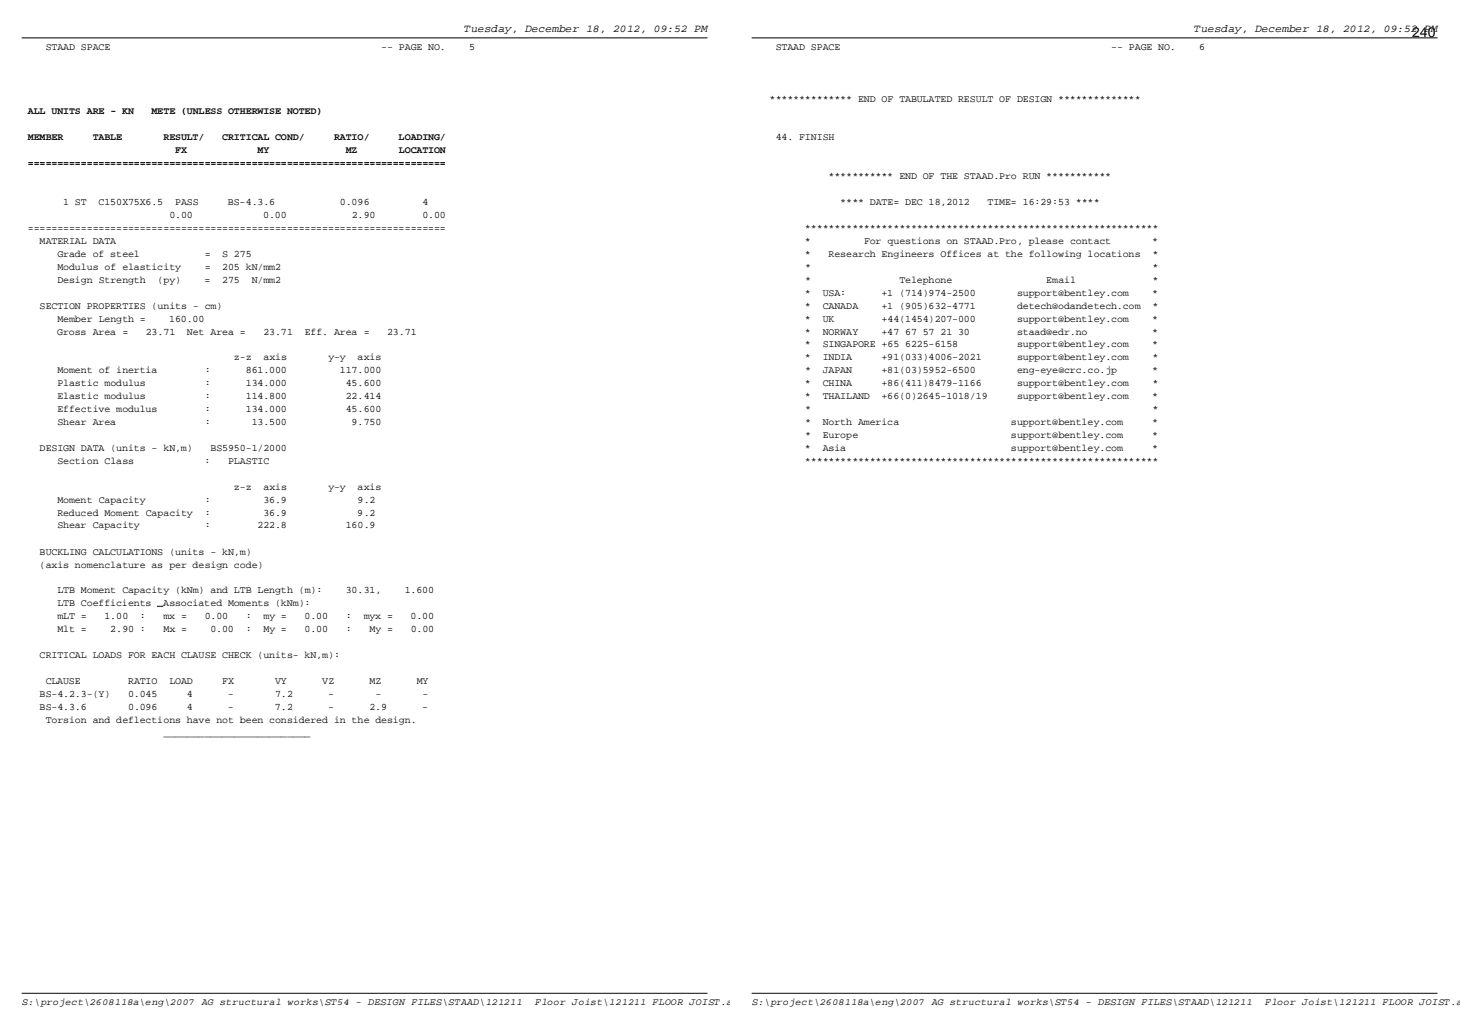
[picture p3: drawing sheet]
<svg xmlns="http://www.w3.org/2000/svg" width="297mm" height="210mm" viewBox="0 0 297 210" stroke-linecap="round" stroke-linejoin="round" font-family="sans-serif">
<defs><g id="words">
<text font-size="2.8" x="287.3" y="7.6">240</text>
<g font-size="2.3">
<text x="94.4" y="6.4">Tuesday, December 18, 2012, 09:52 PM</text>
<text x="242.9" y="6.4">Tuesday, December 18, 2012, 09:52 PM</text>
</g>
<g font-size="2">
<text x="9.3" y="10.2">STAAD SPACE</text>
<text x="77.5" y="10.2">-- PAGE NO.</text>
<text x="95.5" y="10.2">5</text>
<text x="157.8" y="10.2">STAAD SPACE</text>
<text x="226.1" y="10.2">-- PAGE NO.</text>
<text x="244" y="10.2">6</text>
<text x="5.7" y="23.2">ALL UNITS ARE - KN</text>
<text x="30.8" y="23.2">METE (UNLESS OTHERWISE NOTED)</text>
<text x="156.5" y="20.7">************** END OF TABULATED RESULT OF DESIGN **************</text>
<text x="5.7" y="28.5">MEMBER</text>
<text x="18.9" y="28.5">TABLE</text>
<text x="33.3" y="28.5">RESULT/</text>
<text x="45.2" y="28.5">CRITICAL COND/</text>
<text x="68" y="28.5">RATIO/</text>
<text x="81.1" y="28.5">LOADING/</text>
<text x="157.8" y="28.5">44. FINISH</text>
<text x="5.7" y="33.8">=======================================================================</text>
<text x="35.6" y="31.2">FX</text>
<text x="52.4" y="31.2">MY</text>
<text x="70.3" y="31.2">MZ</text>
<text x="81.1" y="31.2">LOCATION</text>
<text x="12.9" y="41.7">1 ST</text>
<text x="20.1" y="41.7">C150X75X6.5</text>
<text x="35.6" y="41.7">PASS</text>
<text x="46.4" y="41.7">BS-4.3.6</text>
<text x="69.2" y="41.7">0.096</text>
<text x="85.9" y="41.7">4</text>
<text x="168.6" y="36.5">*********** END OF THE STAAD.Pro RUN ***********</text>
<text x="170.9" y="41.7">**** DATE= DEC 18,2012</text>
<text x="200.9" y="41.7">TIME= 16:29:53 ****</text>
<text x="5.7" y="47">=======================================================================</text>
<text x="34.5" y="44.4">0.00</text>
<text x="53.6" y="44.4">0.00</text>
<text x="71.5" y="44.4">2.90</text>
<text x="85.9" y="44.4">0.00</text>
<text x="163.7" y="47">************************************************************</text>
<text x="8" y="49.6">MATERIAL DATA</text>
<text x="11.7" y="52.2">Grade of steel</text>
<text x="41.6" y="52.2">=</text>
<text x="45.2" y="52.2">S 275</text>
<text x="163.7" y="52.2">*</text>
<text x="163.8" y="49.6">*</text>
<text x="168.6" y="52.2">Research Engineers Offices at the following locations</text>
<text x="175.8" y="49.6">For questions on STAAD.Pro, please contact</text>
<text x="234.4" y="49.6">*</text>
<text x="234.4" y="52.2">*</text>
<text x="11.7" y="54.9">Modulus of elasticity</text>
<text x="11.7" y="57.5">Design Strength</text>
<text x="32" y="57.5">(py)</text>
<text x="41.6" y="57.5">=</text>
<text x="41.7" y="54.9">=</text>
<text x="45.2" y="54.9">205 kN/mm2</text>
<text x="45.2" y="57.5">275</text>
<text x="51.2" y="57.5">N/mm2</text>
<text x="163.8" y="54.9">*</text>
<text x="163.8" y="57.5">*</text>
<text x="183" y="57.5">Telephone</text>
<text x="212.8" y="57.5">Email</text>
<text x="234.4" y="57.5">*</text>
<text x="234.4" y="54.9">*</text>
<text x="8" y="62.8">SECTION PROPERTIES (units - cm)</text>
<text x="11.7" y="65.4">Member Length =</text>
<text x="34.4" y="65.4">160.00</text>
<text x="163.7" y="65.4">*</text>
<text x="163.7" y="60.2">*</text>
<text x="163.8" y="62.8">*</text>
<text x="167.4" y="60.2">USA:</text>
<text x="167.4" y="65.4">UK</text>
<text x="167.4" y="62.8">CANADA</text>
<text x="179.3" y="62.8">+1 (905)632-4771</text>
<text x="179.3" y="60.2">+1 (714)974-2500</text>
<text x="179.3" y="65.4">+44(1454)207-000</text>
<text x="206.9" y="62.8">detech@odandetech.com</text>
<text x="206.9" y="65.4">support@bentley.com</text>
<text x="206.9" y="60.2">support@bentley.com</text>
<text x="234.4" y="65.4">*</text>
<text x="234.4" y="60.2">*</text>
<text x="234.4" y="62.8">*</text>
<text x="11.7" y="68.1">Gross Area =</text>
<text x="29.7" y="68.1">23.71</text>
<text x="38" y="68.1">Net Area =</text>
<text x="53.6" y="68.1">23.71</text>
<text x="62" y="68.1">Eff. Area =</text>
<text x="78.8" y="68.1">23.71</text>
<text x="163.7" y="70.7">*</text>
<text x="163.7" y="68.1">*</text>
<text x="167.4" y="70.7">SINGAPORE +65 6225-6158</text>
<text x="167.4" y="68.1">NORWAY</text>
<text x="179.3" y="68.1">+47 67 57 21 30</text>
<text x="206.9" y="70.7">support@bentley.com</text>
<text x="206.9" y="68.1">staad@edr.no</text>
<text x="234.4" y="70.7">*</text>
<text x="234.4" y="68.1">*</text>
<text x="11.7" y="75.9">Moment of inertia</text>
<text x="41.6" y="75.9">:</text>
<text x="47.6" y="73.3">z-z</text>
<text x="50" y="75.9">861.000</text>
<text x="53.6" y="73.3">axis</text>
<text x="66.8" y="73.3">y-y</text>
<text x="69.2" y="75.9">117.000</text>
<text x="72.7" y="73.3">axis</text>
<text x="163.7" y="73.3">*</text>
<text x="163.8" y="75.9">*</text>
<text x="167.4" y="73.3">INDIA</text>
<text x="167.4" y="75.9">JAPAN</text>
<text x="179.3" y="75.9">+81(03)5952-6500</text>
<text x="179.3" y="73.3">+91(033)4006-2021</text>
<text x="206.9" y="73.3">support@bentley.com</text>
<text x="206.9" y="75.9">eng-eye@crc.co.jp</text>
<text x="234.4" y="75.9">*</text>
<text x="234.4" y="73.3">*</text>
<text x="11.7" y="78.6">Plastic modulus</text>
<text x="11.7" y="81.2">Elastic modulus</text>
<text x="11.7" y="83.8">Effective modulus</text>
<text x="41.6" y="83.8">:</text>
<text x="41.7" y="78.6">:</text>
<text x="41.7" y="81.2">:</text>
<text x="50" y="78.6">134.000</text>
<text x="50" y="81.2">114.800</text>
<text x="50" y="83.8">134.000</text>
<text x="70.3" y="83.8">45.600</text>
<text x="70.4" y="78.6">45.600</text>
<text x="70.4" y="81.2">22.414</text>
<text x="163.7" y="81.2">*</text>
<text x="163.7" y="78.6">*</text>
<text x="163.8" y="83.8">*</text>
<text x="167.4" y="81.2">THAILAND</text>
<text x="167.4" y="78.6">CHINA</text>
<text x="179.3" y="78.6">+86(411)8479-1166</text>
<text x="179.3" y="81.2">+66(0)2645-1018/19</text>
<text x="206.9" y="81.2">support@bentley.com</text>
<text x="206.9" y="78.6">support@bentley.com</text>
<text x="234.4" y="81.2">*</text>
<text x="234.4" y="78.6">*</text>
<text x="234.4" y="83.8">*</text>
<text x="11.7" y="86.5">Shear Area</text>
<text x="41.7" y="86.5">:</text>
<text x="51.2" y="86.5">13.500</text>
<text x="71.5" y="86.5">9.750</text>
<text x="163.8" y="86.5">*</text>
<text x="163.8" y="89.2">*</text>
<text x="167.4" y="89.2">Europe</text>
<text x="167.4" y="86.5">North America</text>
<text x="205.7" y="86.5">support@bentley.com</text>
<text x="205.7" y="89.2">support@bentley.com</text>
<text x="234.4" y="86.5">*</text>
<text x="234.4" y="89.2">*</text>
<text x="8" y="91.8">DESIGN DATA (units - kN,m)</text>
<text x="11.7" y="94.4">Section Class</text>
<text x="41.6" y="94.4">:</text>
<text x="42.8" y="91.8">BS5950-1/2000</text>
<text x="46.4" y="94.4">PLASTIC</text>
<text x="163.7" y="94.4">************************************************************</text>
<text x="163.7" y="91.8">*</text>
<text x="167.4" y="91.8">Asia</text>
<text x="205.7" y="91.8">support@bentley.com</text>
<text x="234.4" y="91.8">*</text>
<text x="47.6" y="99.7">z-z</text>
<text x="53.6" y="99.7">axis</text>
<text x="66.8" y="99.7">y-y</text>
<text x="72.7" y="99.7">axis</text>
<text x="11.7" y="104.9">Reduced Moment Capacity</text>
<text x="11.7" y="102.3">Moment Capacity</text>
<text x="11.7" y="107.5">Shear Capacity</text>
<text x="41.6" y="104.9">:</text>
<text x="41.6" y="102.3">:</text>
<text x="41.7" y="107.5">:</text>
<text x="52.4" y="107.5">222.8</text>
<text x="53.6" y="104.9">36.9</text>
<text x="53.6" y="102.3">36.9</text>
<text x="70.3" y="107.5">160.9</text>
<text x="72.7" y="104.9">9.2</text>
<text x="72.7" y="102.3">9.2</text>
<text x="8" y="112.9">BUCKLING CALCULATIONS (units - kN,m)</text>
<text x="8" y="115.5">(axis nomenclature as per design code)</text>
<text x="11.7" y="126">mLT =</text>
<text x="11.7" y="123.4">LTB Coefficients</text>
<text x="11.7" y="120.7">LTB Moment Capacity (kNm) and LTB Length (m):</text>
<text x="21.2" y="126">1.00</text>
<text x="28.5" y="126">:</text>
<text x="33.2" y="123.4">Associated Moments (kNm):</text>
<text x="33.3" y="126">mx =</text>
<text x="41.7" y="126">0.00</text>
<text x="50" y="126">:</text>
<text x="53.6" y="126">my =</text>
<text x="62" y="126">0.00</text>
<text x="70.3" y="120.7">30.31,</text>
<text x="70.3" y="126">:</text>
<text x="74" y="126">myx =</text>
<text x="82.3" y="120.7">1.600</text>
<text x="83.5" y="126">0.00</text>
<text x="11.7" y="128.6">Mlt =</text>
<text x="22.4" y="128.6">2.90 :</text>
<text x="33.3" y="128.6">Mx =</text>
<text x="42.8" y="128.6">0.00</text>
<text x="50" y="128.6">:</text>
<text x="53.6" y="128.6">My =</text>
<text x="62" y="128.6">0.00</text>
<text x="70.3" y="128.6">:</text>
<text x="75.2" y="128.6">My =</text>
<text x="83.5" y="128.6">0.00</text>
<text x="8" y="133.9">CRITICAL LOADS FOR EACH CLAUSE CHECK (units- kN,m):</text>
<text x="8" y="141.8">BS-4.2.3-(Y)</text>
<text x="9.3" y="139.2">CLAUSE</text>
<text x="26.1" y="141.8">0.045</text>
<text x="26.1" y="139.2">RATIO</text>
<text x="34.5" y="139.2">LOAD</text>
<text x="38" y="141.8">4</text>
<text x="45.2" y="139.2">FX</text>
<text x="46.4" y="141.8">-</text>
<text x="55.9" y="141.8">7.2</text>
<text x="56" y="139.2">VY</text>
<text x="65.6" y="139.2">VZ</text>
<text x="66.8" y="141.8">-</text>
<text x="75.2" y="139.2">MZ</text>
<text x="76.4" y="141.8">-</text>
<text x="84.8" y="139.2">MY</text>
<text x="85.9" y="141.8">-</text>
<text x="8" y="144.4">BS-4.3.6</text>
<text x="9.3" y="147.1">Torsion and deflections have not been considered in the design.</text>
<text x="26.1" y="144.4">0.096</text>
<text x="33.3" y="149.7">_________________________</text>
<text x="38" y="144.4">4</text>
<text x="46.4" y="144.4">-</text>
<text x="55.9" y="144.4">7.2</text>
<text x="66.8" y="144.4">-</text>
<text x="75.2" y="144.4">2.9</text>
<text x="85.9" y="144.4">-</text>
<text x="4.5" y="204.6">S:\project\2608118a\eng\2007 AG structural works\ST54 - DESIGN FILES\STAAD\121211</text>
<text x="108.9" y="204.6">Floor Joist\121211 FLOOR JOIST.anl</text>
<text x="130.2" y="204.6">Page 5 of 7</text>
<text x="153" y="204.6">S:\project\2608118a\eng\2007 AG structural works\ST54 - DESIGN FILES\STAAD\121211</text>
<text x="257.4" y="204.6">Floor Joist\121211 FLOOR JOIST.an</text>
<text x="278.7" y="204.6">Page 6 of 7</text>
</g>
</g></defs>
<path d="M4.4 7.7h139.5" fill="none" stroke="#000" stroke-width=".2"/>
<g fill="#fefffe">
<path d="M94.3 4.4h49.9v2.6h-49.9z"/>
<path d="M4.4 8.4h92.2v2.2h-92.2z"/>
<path d="M4.4 16.3h1.2v2.2h-1.2z"/>
<path d="M4.4 18.9h1.2v2.2h-1.2z"/>
<path d="M4.4 21.5h61v2.2h-61z"/>
<path d="M4.4 24.1h1.2v2.2h-1.2z"/>
<path d="M4.4 26.8h86.2v2.2h-86.2z"/>
<path d="M4.4 29.5h86.2v2.2h-86.2z"/>
<path d="M4.4 32.1h86.2v2.2h-86.2z"/>
<path d="M4.4 34.7h1.2v2.2h-1.2z"/>
<path d="M4.4 40h82.6v2.2h-82.6z"/>
<path d="M4.4 42.6h86.2v2.2h-86.2z"/>
<path d="M4.4 45.2h86.2v2.2h-86.2z"/>
<path d="M4.4 47.8h19.1v2.2h-19.1z"/>
<path d="M4.4 50.5h46.7v2.2h-46.7z"/>
<path d="M4.4 53.1h52.7v2.3h-52.7z"/>
<path d="M4.4 55.8h52.7v2.2h-52.7z"/>
<path d="M4.4 58.4h1.2v2.2h-1.2z"/>
<path d="M4.4 61h40.7v2.2h-40.7z"/>
<path d="M4.4 63.7h37.2v2.2h-37.2z"/>
<path d="M4.4 66.3h80.3v2.2h-80.3z"/>
<path d="M4.4 68.9h1.2v2.2h-1.2z"/>
<path d="M4.4 71.5h73.1v2.2h-73.1z"/>
<path d="M4.4 74.2h73.1v2.2h-73.1z"/>
<path d="M4.4 76.8h73.1v2.3h-73.1z"/>
<path d="M4.4 79.5h73.1v2.2h-73.1z"/>
<path d="M4.4 82.1h73.1v2.2h-73.1z"/>
<path d="M4.4 84.8h73.1v2.2h-73.1z"/>
<path d="M4.4 87.4h1.2v2.2h-1.2z"/>
<path d="M4.4 90h53.9v2.2h-53.9z"/>
<path d="M4.4 92.6h50.3v2.2h-50.3z"/>
<path d="M4.4 95.2h1.2v2.3h-1.2z"/>
<path d="M4.4 97.9h73.1v2.2h-73.1z"/>
<path d="M4.4 100.5h71.9v2.3h-71.9z"/>
<path d="M4.4 103.2h71.9v2.2h-71.9z"/>
<path d="M4.4 105.8h71.9v2.2h-71.9z"/>
<path d="M4.4 108.5h1.2v2.2h-1.2z"/>
<path d="M4.4 111.1h46.7v2.2h-46.7z"/>
<path d="M4.4 113.7h49.1v2.2h-49.1z"/>
<path d="M4.4 116.3h1.2v2.2h-1.2z"/>
<path d="M4.4 119h83.8v2.2h-83.8z"/>
<path d="M4.4 121.6h58.7v2.2h-58.7z"/>
</g>
<path d="M31.9 123.4h1.3" fill="none" stroke="#000" stroke-width=".2"/>
<g fill="#fefffe">
<path d="M4.4 124.2h83.8v2.3h-83.8z"/>
<path d="M4.4 126.8h83.8v2.3h-83.8z"/>
<path d="M4.4 129.5h1.2v2.2h-1.2z"/>
<path d="M4.4 132.2h64.7v2.2h-64.7z"/>
<path d="M4.4 134.8h1.2v2.2h-1.2z"/>
<path d="M4.4 137.4h82.6v2.2h-82.6z"/>
<path d="M4.4 140h82.6v2.2h-82.6z"/>
<path d="M4.4 142.7h82.6v2.2h-82.6z"/>
<path d="M4.4 145.3h80.3v2.2h-80.3z"/>
<path d="M4.4 147.9h58.7v2.2h-58.7z"/>
</g>
<path d="M4.4 202.1h139.5" fill="none" stroke="#000" stroke-width=".2"/>
<g fill="#fefffe">
<path d="M130.1 202.8h13.8v2.3h-13.8z"/>
<path d="M4.4 202.8h144.1v2.3h-144.1z"/>
</g>
<path d="M152.9 7.7h139.5" fill="none" stroke="#000" stroke-width=".2"/>
<g fill="#fefffe">
<path d="M242.8 4.4h49.9v2.6h-49.9z"/>
<path d="M152.9 8.4h92.2v2.2h-92.2z"/>
<path d="M152.9 13.6h1.2v2.2h-1.2z"/>
<path d="M152.9 16.3h1.2v2.2h-1.2z"/>
<path d="M152.9 18.9h79.1v2.2h-79.1z"/>
<path d="M152.9 21.5h1.2v2.2h-1.2z"/>
<path d="M152.9 24.1h1.2v2.2h-1.2z"/>
<path d="M152.9 26.8h16.8v2.2h-16.8z"/>
<path d="M152.9 29.5h1.2v2.2h-1.2z"/>
<path d="M152.9 32.1h1.2v2.2h-1.2z"/>
<path d="M152.9 34.7h73.1v2.2h-73.1z"/>
<path d="M152.9 37.3h1.2v2.2h-1.2z"/>
<path d="M152.9 40h70.7v2.2h-70.7z"/>
<path d="M152.9 42.6h1.2v2.2h-1.2z"/>
<path d="M152.9 45.2h82.6v2.2h-82.6z"/>
<path d="M152.9 47.8h82.6v2.2h-82.6z"/>
<path d="M152.9 50.5h82.6v2.2h-82.6z"/>
<path d="M152.9 53.1h82.6v2.3h-82.6z"/>
<path d="M152.9 55.8h82.6v2.2h-82.6z"/>
<path d="M152.9 58.4h82.6v2.2h-82.6z"/>
<path d="M152.9 61h82.6v2.2h-82.6z"/>
<path d="M152.9 63.7h82.6v2.2h-82.6z"/>
<path d="M152.9 66.3h82.6v2.2h-82.6z"/>
<path d="M152.9 68.9h82.6v2.2h-82.6z"/>
<path d="M152.9 71.5h82.6v2.2h-82.6z"/>
<path d="M152.9 74.2h82.6v2.2h-82.6z"/>
<path d="M152.9 76.8h82.6v2.3h-82.6z"/>
<path d="M152.9 79.5h82.6v2.2h-82.6z"/>
<path d="M152.9 82.1h82.6v2.2h-82.6z"/>
<path d="M152.9 84.8h82.6v2.2h-82.6z"/>
<path d="M152.9 87.4h82.6v2.2h-82.6z"/>
<path d="M152.9 90h82.6v2.2h-82.6z"/>
<path d="M152.9 92.6h82.6v2.2h-82.6z"/>
</g>
<path d="M152.9 202.1h139.5" fill="none" stroke="#000" stroke-width=".2"/>
<g fill="#fefffe">
<path d="M278.6 202.8h13.8v2.3h-13.8z"/>
<path d="M152.9 202.8h144.1v2.3h-144.1z"/>
</g>
<use href="#words"/>
</svg>
